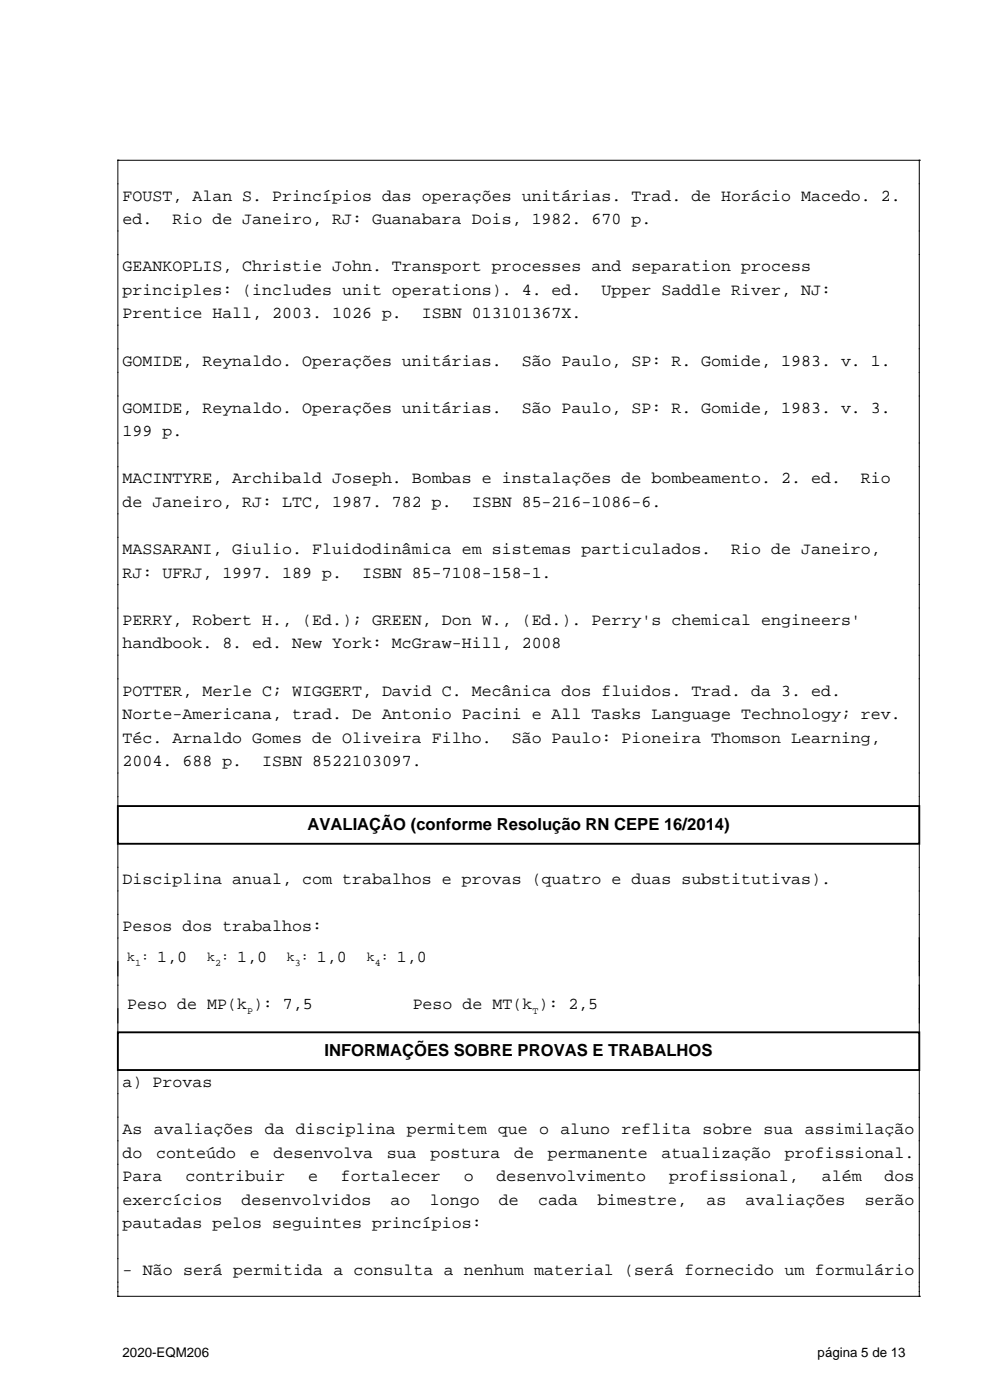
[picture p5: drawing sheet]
<svg xmlns="http://www.w3.org/2000/svg" width="210mm" height="297mm" viewBox="0 0 210 297" stroke-linecap="round" stroke-linejoin="round" font-family="sans-serif">
<defs><g id="words">
<g font-size="3.5">
<text x="26" y="42.6">FOUST, Alan S. Princípios das operações unitárias. Trad. de Horácio Macedo. 2.</text>
<text x="26" y="47.6">ed.</text>
<text x="36.6" y="47.6">Rio de Janeiro, RJ: Guanabara Dois, 1982. 670 p.</text>
<text x="26" y="57.6">GEANKOPLIS, Christie John. Transport processes and separation process</text>
<text x="26" y="62.6">principles: (includes unit operations). 4. ed.</text>
<text x="127.6" y="62.6">Upper Saddle River, NJ:</text>
<text x="26" y="67.6">Prentice Hall, 2003. 1026 p.</text>
<text x="89.5" y="67.6">ISBN 013101367X.</text>
<text x="26" y="77.6">GOMIDE, Reynaldo. Operações unitárias.</text>
<text x="110.7" y="77.6">São Paulo, SP: R. Gomide, 1983. v. 1.</text>
<text x="26" y="87.6">GOMIDE, Reynaldo. Operações unitárias.</text>
<text x="110.7" y="87.6">São Paulo, SP: R. Gomide, 1983. v. 3.</text>
<text x="26" y="92.6">199 p.</text>
<text x="26" y="102.6">MACINTYRE, Archibald Joseph. Bombas e instalações de bombeamento. 2. ed.</text>
<text x="26" y="107.6">de Janeiro, RJ: LTC, 1987. 782 p.</text>
<text x="100.1" y="107.6">ISBN 85-216-1086-6.</text>
<text x="182.6" y="102.6">Rio</text>
<text x="26" y="117.6">MASSARANI, Giulio. Fluidodinâmica em sistemas particulados.</text>
<text x="155.1" y="117.6">Rio de Janeiro,</text>
<text x="26" y="122.6">RJ: UFRJ, 1997. 189 p.</text>
<text x="76.8" y="122.6">ISBN 85-7108-158-1.</text>
<text x="26" y="132.6">PERRY, Robert H., (Ed.); GREEN, Don W., (Ed.). Perry's chemical engineers'</text>
<text x="26" y="137.6">handbook. 8. ed. New York: McGraw-Hill, 2008</text>
<text x="26" y="147.6">POTTER, Merle C; WIGGERT, David C. Mecânica dos fluidos. Trad. da 3. ed.</text>
<text x="26" y="152.6">Norte-Americana, trad. De Antonio Pacini e All Tasks Language Technology; rev.</text>
<text x="26" y="157.6">Téc. Arnaldo Gomes de Oliveira Filho.</text>
<text x="108.5" y="157.6">São Paulo: Pioneira Thomson Learning,</text>
<text x="26" y="162.6">2004. 688 p.</text>
<text x="55.6" y="162.6">ISBN 8522103097.</text>
<text x="65.2" y="176.1">AVALIAÇÃO (conforme Resolução RN CEPE 16/2014)</text>
<text x="26" y="187.6">Disciplina anual, com trabalhos e provas (quatro e duas substitutivas).</text>
<text x="26" y="197.6">Pesos dos trabalhos:</text>
<text x="33.4" y="204.1">1,0</text>
<text x="50.3" y="204.1">1,0</text>
<text x="67.2" y="204.1">1,0</text>
<text x="84.2" y="204.1">1,0</text>
<text x="27" y="214.1">Peso de MP(k ): 7,5</text>
<text x="87.5" y="214.1">Peso de MT(k ): 2,5</text>
<text x="68.8" y="224.1">INFORMAÇÕES SOBRE PROVAS E TRABALHOS</text>
<text x="26" y="230.6">a) Provas</text>
<text x="26" y="240.6">As avaliações da disciplina permitem que o aluno reflita sobre sua assimilação</text>
<text x="26" y="245.6">do</text>
<text x="33.1" y="245.6">conteúdo</text>
<text x="53" y="245.6">e</text>
<text x="58" y="245.6">desenvolva</text>
<text x="82.1" y="245.6">sua</text>
<text x="91.3" y="245.6">postura</text>
<text x="109.1" y="245.6">de</text>
<text x="116.2" y="245.6">permanente</text>
<text x="140.3" y="245.6">atualização</text>
<text x="166.5" y="245.6">profissional.</text>
<text x="26" y="250.6">Para</text>
<text x="39.3" y="250.6">contribuir</text>
<text x="65.4" y="250.6">e</text>
<text x="72.3" y="250.6">fortalecer</text>
<text x="98.4" y="250.6">o</text>
<text x="105.3" y="250.6">desenvolvimento</text>
<text x="141.9" y="250.6">profissional,</text>
<text x="174.3" y="250.6">além</text>
<text x="187.6" y="250.6">dos</text>
<text x="26" y="255.6">exercícios</text>
<text x="51.3" y="255.6">desenvolvidos</text>
<text x="82.9" y="255.6">ao</text>
<text x="91.2" y="255.6">longo</text>
<text x="105.8" y="255.6">de</text>
<text x="114.2" y="255.6">cada</text>
<text x="126.7" y="255.6">bimestre,</text>
<text x="149.8" y="255.6">as</text>
<text x="158.2" y="255.6">avaliações</text>
<text x="183.4" y="255.6">serão</text>
<text x="26" y="260.6">pautadas pelos seguintes princípios:</text>
<text x="26" y="270.6">- Não será permitida a consulta a nenhum material (será fornecido um formulário</text>
</g>
<g font-size="2.8">
<text x="27" y="203.8">k :</text>
<text x="43.9" y="203.8">k :</text>
<text x="60.9" y="203.8">k :</text>
<text x="77.8" y="203.8">k :</text>
<text x="26" y="287.8">2020-EQM206</text>
<text x="173.4" y="287.8">página 5 de 13</text>
</g>
<g font-size="2.1">
<text x="28.7" y="204.9">1</text>
<text x="45.6" y="204.9">2</text>
<text x="62.6" y="204.9">3</text>
<text x="79.5" y="204.9">4</text>
<text x="52.4" y="215.1">P</text>
<text x="112.9" y="215.1">T</text>
</g>
</g></defs>
<path d="M25 34h.1M25 34h170M25 34v137M195 34h.1M195 34v137M25 179v40M195 179v40M25 227v48M195 227v48M25 275h.1M25 275h170M195 275h.1" fill="none" stroke="#000" stroke-width=".21"/>
<path d="M25 171h170v8h-170zM25 219h170v8h-170z" fill="none" stroke="#000" stroke-width=".4"/>
<use href="#words"/>
</svg>
